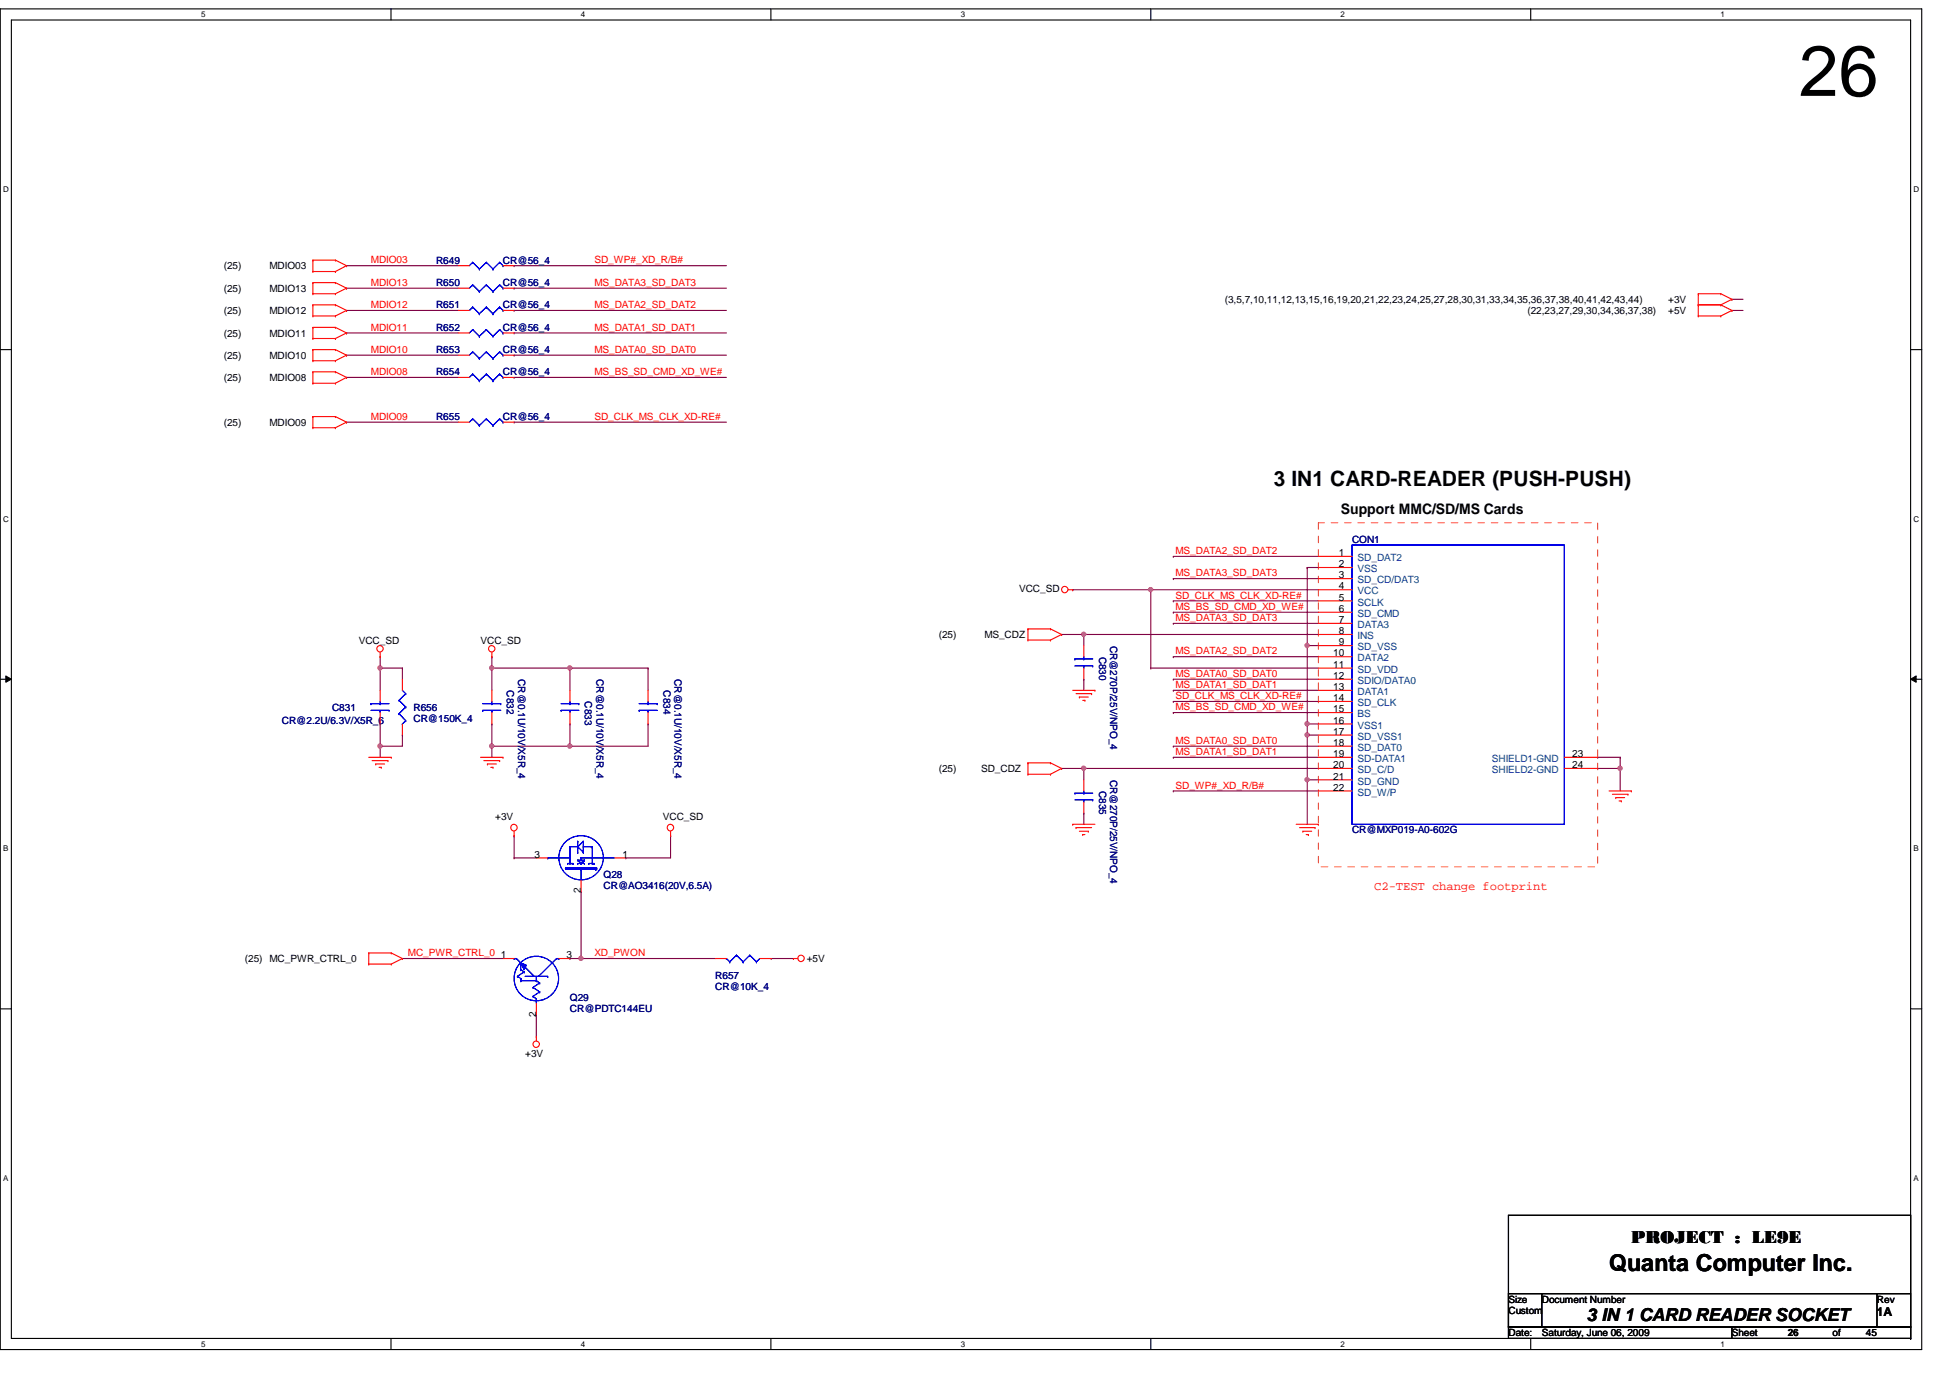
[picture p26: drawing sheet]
<svg xmlns="http://www.w3.org/2000/svg" width="297mm" height="210mm" viewBox="0 0 297 210" stroke-linecap="round" stroke-linejoin="round" font-family="sans-serif">
<defs><g id="words">
<text font-size="10.9" x="274" y="14.6">26</text>
<text font-size="3.6" x="245.1" y="193.5">Quanta Computer Inc.</text>
<text font-size="3.2" x="194.1" y="74.1">3 IN1 CARD-READER (PUSH-PUSH)</text>
<g font-size="2.7">
<text x="248.5" y="189.4">PROJECT : LE9E</text>
<text x="241.7" y="201.3">3 IN 1 CARD READER SOCKET</text>
</g>
<text font-size="2.2" x="204.3" y="78.3">Support MMC/SD/MS Cards</text>
<text font-size="1.9" fill="#f00" x="209.3" y="135.6">C2-TEST change footprint</text>
<text font-size="1.9" x="285.9" y="200.4">1A</text>
<g font-size="1.5">
<text x="34.1" y="41">(25)</text>
<text x="41.1" y="41">MDIO03</text>
<text x="34.1" y="47.8">(25)</text>
<text x="34.1" y="44.4">(25)</text>
<text x="41.1" y="47.8">MDIO12</text>
<text x="41.1" y="44.4">MDIO13</text>
<text x="186.6" y="46.1">(3,5,7,10,11,12,13,15,16,19,20,21,22,23,24,25,27,28,30,31,33,34,35,36,37,38,40,41,42,43,44)</text>
<text x="232.7" y="47.8">(22,23,27,29,30,34,36,37,38)</text>
<text x="254.1" y="46.1">+3V</text>
<text x="254.1" y="47.8">+5V</text>
<text x="34.1" y="51.3">(25)</text>
<text x="41.1" y="51.3">MDIO11</text>
<text x="34.1" y="58">(25)</text>
<text x="34.1" y="54.7">(25)</text>
<text x="41.1" y="58">MDIO08</text>
<text x="41.1" y="54.7">MDIO10</text>
<text x="34.1" y="64.9">(25)</text>
<text x="41.1" y="64.9">MDIO09</text>
<text x="203.9" y="84.7">1</text>
<text x="203.9" y="86.4">2</text>
<text x="203.9" y="88.1">3</text>
<text x="203.9" y="89.8">4</text>
<text x="155.2" y="90.2">VCC_SD</text>
<text x="203.9" y="91.5">5</text>
<text x="203.9" y="93.2">6</text>
<text x="203.9" y="94.9">7</text>
<text x="54.6" y="98">VCC_SD</text>
<text x="73.2" y="98">VCC_SD</text>
<text x="143" y="97.2">(25)</text>
<text x="149.9" y="97.2">MS_CDZ</text>
<text x="203.1" y="100">10</text>
<text x="203.1" y="101.7">11</text>
<text x="203.9" y="96.6">8</text>
<text x="203.9" y="98.3">9</text>
<text x="203.1" y="106.8">14</text>
<text x="203.1" y="105.1">13</text>
<text x="203.1" y="103.4">12</text>
<text x="203.1" y="110.2">16</text>
<text x="203.1" y="108.5">15</text>
<text x="203.1" y="111.9">17</text>
<text x="203.1" y="113.6">18</text>
<text x="143" y="117.6">(25)</text>
<text x="149.4" y="117.6">SD_CDZ</text>
<text x="203.1" y="117">20</text>
<text x="203.1" y="115.3">19</text>
<text x="203.1" y="118.7">21</text>
<text x="239.5" y="115.3">23</text>
<text x="239.5" y="117">24</text>
<text x="75.4" y="124.9">+3V</text>
<text x="101" y="124.9">VCC_SD</text>
<text x="203.1" y="120.4">22</text>
<text x="81.4" y="130.6">3</text>
<text x="94.8" y="130.6">1</text>
<text x="88.5" y="136.1" transform="rotate(-90 88.5 136.1)">2</text>
<text x="37.3" y="146.6">(25) MC_PWR_CTRL_0</text>
<text x="76.3" y="146">1</text>
<text x="86.3" y="146">3</text>
<text x="122.9" y="146.6">+5V</text>
<text x="81.7" y="154.9" transform="rotate(-90 81.7 154.9)">2</text>
<text x="80" y="161">+3V</text>
<text x="229.8" y="200.2">Custom</text>
<text x="229.8" y="198.5">Size</text>
<text x="229.8" y="203.5">Date:</text>
<text x="234.9" y="203.5">Saturday, June 06, 2009</text>
<text x="234.9" y="198.5">Document Number</text>
<text x="263.8" y="203.5">Sheet</text>
<text x="272.3" y="203.6">26</text>
<text x="279.1" y="203.5">of</text>
<text x="284.2" y="203.5">45</text>
<text x="285.9" y="198.5">Rev</text>
</g>
<g font-size="1.5" fill="#f00">
<text x="56.5" y="40.1">MDIO03</text>
<text x="90.5" y="40.1">SD_WP#_XD_R/B#</text>
<text x="56.5" y="46.9">MDIO12</text>
<text x="56.5" y="43.6">MDIO13</text>
<text x="90.5" y="46.9">MS_DATA2_SD_DAT2</text>
<text x="90.5" y="43.6">MS_DATA3_SD_DAT3</text>
<text x="56.5" y="53.8">MDIO10</text>
<text x="56.5" y="50.4">MDIO11</text>
<text x="90.5" y="50.4">MS_DATA1_SD_DAT1</text>
<text x="90.5" y="53.8">MS_DATA0_SD_DAT0</text>
<text x="56.5" y="57.1">MDIO08</text>
<text x="90.5" y="57.1">MS_BS_SD_CMD_XD_WE#</text>
<text x="56.5" y="64">MDIO09</text>
<text x="90.5" y="64">SD_CLK_MS_CLK_XD-RE#</text>
<text x="179.1" y="84.4">MS_DATA2_SD_DAT2</text>
<text x="179.1" y="87.8">MS_DATA3_SD_DAT3</text>
<text x="179.1" y="94.6">MS_DATA3_SD_DAT3</text>
<text x="179.1" y="91.2">SD_CLK_MS_CLK_XD-RE#</text>
<text x="179.1" y="92.9">MS_BS_SD_CMD_XD_WE#</text>
<text x="179.1" y="99.7">MS_DATA2_SD_DAT2</text>
<text x="179.1" y="104.8">MS_DATA1_SD_DAT1</text>
<text x="179.1" y="106.5">SD_CLK_MS_CLK_XD-RE#</text>
<text x="179.1" y="103.1">MS_DATA0_SD_DAT0</text>
<text x="179.1" y="113.3">MS_DATA0_SD_DAT0</text>
<text x="179.1" y="108.2">MS_BS_SD_CMD_XD_WE#</text>
<text x="179.1" y="115">MS_DATA1_SD_DAT1</text>
<text x="179.1" y="120.1">SD_WP#_XD_R/B#</text>
<text x="62.1" y="145.7">MC_PWR_CTRL_0</text>
<text x="90.5" y="145.7">XD_PWON</text>
</g>
<g font-size="1.5" fill="#000080">
<text x="66.4" y="40.2">R649</text>
<text x="76.6" y="40.2">CR@56_4</text>
<text x="66.4" y="47">R651</text>
<text x="66.4" y="43.6">R650</text>
<text x="76.6" y="47">CR@56_4</text>
<text x="76.6" y="43.6">CR@56_4</text>
<text x="66.4" y="53.8">R653</text>
<text x="66.4" y="50.4">R652</text>
<text x="76.6" y="53.8">CR@56_4</text>
<text x="76.6" y="50.4">CR@56_4</text>
<text x="66.4" y="57.2">R654</text>
<text x="76.6" y="57.2">CR@56_4</text>
<text x="66.4" y="64">R655</text>
<text x="76.6" y="64">CR@56_4</text>
<text x="205.9" y="82.7">CON1</text>
<text x="167.4" y="100" transform="rotate(90 167.4 100)">C830</text>
<text x="169.1" y="98.3" transform="rotate(90 169.1 98.3)">CR@270P/25V/NPO_4</text>
<text x="77.2" y="105.2" transform="rotate(90 77.2 105.2)">C832</text>
<text x="78.9" y="103.5" transform="rotate(90 78.9 103.5)">CR@0.1U/10V/X5R_4</text>
<text x="89.1" y="106.8" transform="rotate(90 89.1 106.8)">C833</text>
<text x="90.8" y="103.5" transform="rotate(90 90.8 103.5)">CR@0.1U/10V/X5R_4</text>
<text x="101" y="105.2" transform="rotate(90 101 105.2)">C834</text>
<text x="102.7" y="103.5" transform="rotate(90 102.7 103.5)">CR@0.1U/10V/X5R_4</text>
<text x="42.9" y="110.3">CR@2.2U/6.3V/X5R_6</text>
<text x="50.6" y="108.2">C831</text>
<text x="63" y="108.2">R656</text>
<text x="63" y="109.9">CR@150K_4</text>
<text x="169.1" y="118.8" transform="rotate(90 169.1 118.8)">CR@270P/25V/NPO_4</text>
<text x="167.4" y="120.5" transform="rotate(90 167.4 120.5)">C835</text>
<text x="205.9" y="127">CR@MXP019-A0-602G</text>
<text x="91.9" y="133.8">Q28</text>
<text x="91.9" y="135.5">CR@AO3416(20V,6.5A)</text>
<text x="109" y="149.1">R657</text>
<text x="86.8" y="152.5">Q29</text>
<text x="86.8" y="154.2">CR@PDTC144EU</text>
<text x="109" y="150.8">CR@10K_4</text>
</g>
<g font-size="1.5" fill="#004080">
<text x="206.8" y="85.5">SD_DAT2</text>
<text x="206.8" y="87.2">VSS</text>
<text x="206.8" y="88.9">SD_CD/DAT3</text>
<text x="206.8" y="90.6">VCC</text>
<text x="206.8" y="92.2">SCLK</text>
<text x="206.8" y="94">SD_CMD</text>
<text x="206.8" y="95.7">DATA3</text>
<text x="206.8" y="97.4">INS</text>
<text x="206.8" y="99.1">SD_VSS</text>
<text x="206.8" y="100.8">DATA2</text>
<text x="206.8" y="107.6">SD_CLK</text>
<text x="206.8" y="105.9">DATA1</text>
<text x="206.8" y="104.2">SDIO/DATA0</text>
<text x="206.8" y="102.5">SD_VDD</text>
<text x="206.8" y="111">VSS1</text>
<text x="206.8" y="109.3">BS</text>
<text x="206.8" y="112.7">SD_VSS1</text>
<text x="206.8" y="117.8">SD_C/D</text>
<text x="206.8" y="116.1">SD-DATA1</text>
<text x="206.8" y="114.4">SD_DAT0</text>
<text x="206.8" y="119.5">SD_GND</text>
<text x="227.2" y="116.1">SHIELD1-GND</text>
<text x="227.2" y="117.8">SHIELD2-GND</text>
<text x="206.8" y="121.2">SD_W/P</text>
</g>
<g font-size="1.2">
<text x="30.6" y="2.6">5</text>
<text x="88.5" y="2.6">4</text>
<text x="146.3" y="2.6">3</text>
<text x="204.2" y="2.6">2</text>
<text x="262.1" y="2.6">1</text>
<text x=".5" y="29.3">D</text>
<text x="291.5" y="29.3">D</text>
<text x=".5" y="79.5">C</text>
<text x="291.5" y="79.5">C</text>
<text x=".5" y="129.7">B</text>
<text x="291.5" y="129.7">B</text>
<text x=".5" y="179.9">A</text>
<text x="291.5" y="179.9">A</text>
<text x="30.6" y="205.1">5</text>
<text x="88.5" y="205.1">4</text>
<text x="146.3" y="205.1">3</text>
<text x="204.2" y="205.1">2</text>
<text x="262.1" y="205.1">1</text>
</g>
</g></defs>
<path d="M0 1.4h292.7v204.2h-292.7zM1.7 3h289.3v200.9h-289.3z" fill="none" stroke="#000" stroke-width=".17"/>
<g fill="#fff">
<path d="M30.6 1.5h.7v1.4h-.7z"/>
<path d="M30.6 204h.7v1.4h-.7z"/>
</g>
<path d="M59.6 1.4v1.6M59.6 203.9v1.7" fill="none" stroke="#000" stroke-width=".17"/>
<g fill="#fff">
<path d="M88.5 1.5h.6v1.4h-.6z"/>
<path d="M88.5 204h.6v1.4h-.6z"/>
</g>
<path d="M117.4 1.4v1.6M117.4 203.9v1.7" fill="none" stroke="#000" stroke-width=".17"/>
<g fill="#fff">
<path d="M146.3 1.5h.7v1.4h-.7z"/>
<path d="M146.3 204h.7v1.4h-.7z"/>
</g>
<path d="M175.3 1.4v1.6M175.3 203.9v1.7" fill="none" stroke="#000" stroke-width=".17"/>
<g fill="#fff">
<path d="M204.2 1.5h.6v1.4h-.6z"/>
<path d="M204.2 204h.6v1.4h-.6z"/>
</g>
<path d="M233.2 1.4v1.6M233.2 203.9v1.7" fill="none" stroke="#000" stroke-width=".17"/>
<g fill="#fff">
<path d="M262.1 1.5h.6v1.4h-.6z"/>
<path d="M262.1 204h.6v1.4h-.6z"/>
<path d="M.5 28.2h.8v1.3h-.8z"/>
<path d="M291.5 28.2h.8v1.3h-.8z"/>
<path d="M.5 78.4h.8v1.3h-.8z"/>
<path d="M291.5 78.4h.8v1.3h-.8z"/>
</g>
<path d="M0 53.3h1.7M291 53.3h1.7" fill="none" stroke="#000" stroke-width=".17"/>
<g fill="#fff">
<path d="M.5 128.6h.7v1.3h-.7z"/>
<path d="M291.5 128.6h.7v1.3h-.7z"/>
</g>
<path d="M0 103.5h1.7M291 103.5h1.7" fill="none" stroke="#000" stroke-width=".17"/>
<path d="M.9 103l.8 .5-.8 .4zM291 103.5l.9-.5v.9z" fill="#000"/>
<path d="M.9 103l.8 .5-.8 .4zM291 103.5l.9-.5v.9z" fill="none" stroke="#000" stroke-width=".15"/>
<g fill="#fff">
<path d="M.5 178.8h.7v1.3h-.7z"/>
<path d="M291.5 178.8h.7v1.3h-.7z"/>
</g>
<path d="M0 153.7h1.7M291 153.7h1.7" fill="none" stroke="#000" stroke-width=".17"/>
<g fill="none" stroke="#800040" stroke-width=".17">
<path d="M52.8 54.1h.1M52.8 47.3h.1M52.8 43.9h.1M52.8 57.5h.1M52.8 40.5h.1M52.8 50.7h.1M52.8 57.5h17M52.8 50.7h17M52.8 54.1h17M52.8 47.3h17M52.8 43.9h17M52.8 40.5h17"/>
<path d="M78.3 57.5h.1M78.3 50.7h.1M78.3 47.3h.1M78.3 40.5h.1M78.3 54.1h.1M78.3 43.9h.1M78.3 57.5h32.4M78.3 50.7h32.4M78.3 54.1h32.4M78.3 47.3h32.4M78.3 43.9h32.4M78.3 40.5h32.4"/>
<path d="M78.3 64.3h.1M78.3 64.3h32.4M74.9 101.8h.1M74.9 101.8h11.9"/>
</g>
<circle cx="86.8" cy="101.7" r=".32" fill="#f0f"/>
<circle cx="86.8" cy="101.7" r=".32" fill="none" stroke="#f0f" stroke-width=".17"/>
<circle cx="74.9" cy="101.7" r=".32" fill="#f0f"/>
<circle cx="74.9" cy="101.7" r=".32" fill="none" stroke="#f0f" stroke-width=".17"/>
<path d="M61.3 101.8h.1M61.3 101.8v1.7M86.8 101.8h.1M86.8 101.8h11.9M95.3 130.7h.1M102.1 127.3h.1M102.1 127.3v3.4h-6.8M88.5 146h.1M88.5 146h20.5" fill="none" stroke="#800040" stroke-width=".17"/>
<circle cx="88.5" cy="146" r=".32" fill="#f0f"/>
<circle cx="88.5" cy="146" r=".32" fill="none" stroke="#f0f" stroke-width=".17"/>
<path d="M57.9 101.8h.1M57.9 101.8v3.4M61.3 112h.1M61.3 112v1.7M86.8 101.8h.1M86.8 101.8v3.4M78.3 127.3h.1M78.3 127.3v3.4" fill="none" stroke="#800040" stroke-width=".17"/>
<circle cx="57.9" cy="101.7" r=".32" fill="#f0f"/>
<circle cx="57.9" cy="101.7" r=".32" fill="none" stroke="#f0f" stroke-width=".17"/>
<g fill="none" stroke="#800040" stroke-width=".17">
<path d="M74.9 100h.1M74.9 113.7h.1M74.9 100v1.8M74.9 113.7h11.9M98.7 101.8h.1M98.7 101.8v3.4M78.3 130.7h.1M78.3 130.7h3.4M88.5 135.8h.1M88.5 135.8v10.2M61.3 146h.1M61.3 146h15.3"/>
<path d="M117.5 146h.1M117.5 146h3.4"/>
</g>
<circle cx="86.8" cy="113.6" r=".32" fill="#f0f"/>
<circle cx="86.8" cy="113.6" r=".32" fill="none" stroke="#f0f" stroke-width=".17"/>
<circle cx="74.9" cy="113.6" r=".32" fill="#f0f"/>
<circle cx="74.9" cy="113.6" r=".32" fill="none" stroke="#f0f" stroke-width=".17"/>
<path d="M57.9 101.8h.1M57.9 113.7h.1M57.9 101.8h3.4M57.9 113.7v1.7M74.9 101.8h.1M74.9 101.8v3.4M98.7 110.3h.1M98.7 110.3v3.4M81.7 154.5h.1M81.7 154.5v3.4" fill="none" stroke="#800040" stroke-width=".17"/>
<circle cx="57.9" cy="113.6" r=".32" fill="#f0f"/>
<circle cx="57.9" cy="113.6" r=".32" fill="none" stroke="#f0f" stroke-width=".17"/>
<g fill="none" stroke="#800040" stroke-width=".17">
<path d="M165.1 96.6h.1M165.1 96.6h35.7M57.9 113.7h.1M57.9 113.7h3.4M74.9 110.3h.1M74.9 113.7h.1M74.9 110.3v5.1M86.8 110.3h.1M86.8 113.7h.1M86.8 110.3v3.4M86.8 113.7h11.9M165.1 103.5h.1"/>
<path d="M165.1 103.5v1.7M165.1 123.9h.1M165.1 123.9v1.7"/>
</g>
<circle cx="165.1" cy="96.6" r=".32" fill="#f0f"/>
<circle cx="165.1" cy="96.6" r=".32" fill="none" stroke="#f0f" stroke-width=".17"/>
<g fill="none" stroke="#800040" stroke-width=".17">
<path d="M165.1 96.6h.1M165.1 96.6v1.7M178.7 95h.1M178.7 95h22.1M165.1 117.1h.1M165.1 117.1v1.7M165.1 117.1h35.7M175.3 101.8h.1M175.3 101.8h25.5M178.7 115.4h.1M178.7 105.2h.1M178.7 100h.1"/>
<path d="M178.7 115.4h22.1M178.7 105.2h22.1M178.7 100h22.1"/>
</g>
<circle cx="165.1" cy="117" r=".32" fill="#f0f"/>
<circle cx="165.1" cy="117" r=".32" fill="none" stroke="#f0f" stroke-width=".17"/>
<g fill="none" stroke="#800040" stroke-width=".17">
<path d="M263.8 45.6h.1M263.8 47.3h.1M263.8 45.6h1.7M263.8 47.3h1.7M52.8 64.3h.1M52.8 64.3h17M175.3 89.8h.1M175.3 89.8h25.5M178.7 84.8h.1M178.7 88.1h.1M178.7 84.8h22.1M178.7 88.1h22.1"/>
<path d="M57.9 110.3h.1M57.9 100h.1M57.9 100v1.8M57.9 110.3v3.4M178.7 106.8h.1M178.7 113.7h.1M178.7 103.5h.1M178.7 108.5h.1M178.7 106.8h22.1M178.7 113.7h22.1M178.7 103.5h22.1M178.7 108.5h22.1"/>
<path d="M178.7 120.5h.1M178.7 120.5h22.1"/>
</g>
<circle cx="175.3" cy="89.8" r=".32" fill="#f0f"/>
<circle cx="175.3" cy="89.8" r=".32" fill="none" stroke="#f0f" stroke-width=".17"/>
<g fill="none" stroke="#800040" stroke-width=".17">
<path d="M161.7 96.6h.1M161.7 96.6h3.4M178.7 91.5h.1M178.7 93.3h.1M178.7 91.5h22.1M178.7 93.3h22.1M161.7 117.1h.1M161.7 117.1h3.4M243.4 115.4h.1M243.4 117.1h.1M243.4 117.1h3.4M243.4 115.4h3.4"/>
<path d="M246.8 117.1h.1M246.8 117.1v3.4"/>
</g>
<circle cx="246.8" cy="117" r=".32" fill="#f0f"/>
<circle cx="246.8" cy="117" r=".32" fill="none" stroke="#f0f" stroke-width=".17"/>
<path d="M199.1 118.8h.1M199.1 112h.1M199.1 118.8h1.7M199.1 112v13.6M246.8 115.4h.1M246.8 115.4v1.7" fill="none" stroke="#800040" stroke-width=".17"/>
<circle cx="199.1" cy="118.8" r=".32" fill="#f0f"/>
<circle cx="199.1" cy="118.8" r=".32" fill="none" stroke="#f0f" stroke-width=".17"/>
<circle cx="199.1" cy="111.9" r=".32" fill="#f0f"/>
<circle cx="199.1" cy="111.9" r=".32" fill="none" stroke="#f0f" stroke-width=".17"/>
<path d="M199.1 110.3h.1M199.1 112h.1M199.1 110.3h1.7M199.1 112h1.7M199.1 110.3v1.7" fill="none" stroke="#800040" stroke-width=".17"/>
<circle cx="199.1" cy="110.3" r=".32" fill="#f0f"/>
<circle cx="199.1" cy="110.3" r=".32" fill="none" stroke="#f0f" stroke-width=".17"/>
<path d="M199.1 98.3h.1M199.1 98.3v12" fill="none" stroke="#800040" stroke-width=".17"/>
<circle cx="199.1" cy="98.3" r=".32" fill="#f0f"/>
<circle cx="199.1" cy="98.3" r=".32" fill="none" stroke="#f0f" stroke-width=".17"/>
<path d="M163.4 89.8h.1M163.4 89.8h11.9M175.3 89.8h.1M175.3 89.8v12M199.1 98.3h.1M199.1 86.4h.1M199.1 98.3h1.7M199.1 86.4v11.9M199.1 86.4h1.7M86.8 146h.1M86.8 146h1.7" fill="none" stroke="#800040" stroke-width=".17"/>
<g fill="none" stroke="#f00" stroke-width=".17">
<path d="M47.7 39.6h.1M47.7 39.6h3.4M47.7 39.6v1.8M51.1 39.6h.1M51.1 39.6l1.7 .9M47.7 41.4h.1M47.7 58.4h.1M47.7 56.6h.1M47.7 48.1h.1M47.7 46.4h.1M47.7 51.6h.1M47.7 49.9h.1"/>
<path d="M47.7 54.9h.1M47.7 53.3h.1M47.7 44.7h.1M47.7 43.1h.1M47.7 41.4h3.4M47.7 43.1v1.6M47.7 46.4v1.7M47.7 49.9v1.7M47.7 53.3v1.6M47.7 56.6v1.8M47.7 56.6h3.4M47.7 58.4h3.4"/>
<path d="M47.7 46.4h3.4M47.7 48.1h3.4M47.7 49.9h3.4M47.7 51.6h3.4M47.7 53.3h3.4M47.7 54.9h3.4M47.7 43.1h3.4M47.7 44.7h3.4M51.1 41.4h.1M51.1 56.6h.1M51.1 58.4h.1M51.1 46.4h.1"/>
<path d="M51.1 48.1h.1M51.1 49.9h.1M51.1 51.6h.1M51.1 53.3h.1M51.1 54.9h.1M51.1 43.1h.1M51.1 44.7h.1M51.1 56.6l1.7 .9M51.1 46.4l1.7 .9M51.1 49.9l1.7 .8M51.1 53.3l1.7 .8M51.1 43.1l1.7 .8"/>
<path d="M52.8 40.5h.1M52.8 57.5h.1M52.8 47.3h.1M52.8 50.7h.1M52.8 54.1h.1M52.8 43.9h.1M52.8 40.5l-1.7 .9M52.8 57.5l-1.7 .9M52.8 47.3l-1.7 .8M52.8 50.7l-1.7 .9M52.8 54.1l-1.7 .8M52.8 43.9l-1.7 .8"/>
<path d="M69.8 47.3h1.7M69.8 57.5h1.7M69.8 54.1h1.7M69.8 43.9h1.7M69.8 50.7h1.7M69.8 40.5h1.7M76.6 47.3h1.7M76.6 57.5h1.7M76.6 54.1h1.7M76.6 43.9h1.7M76.6 50.7h1.7M76.6 40.5h1.7"/>
<path d="M258.7 44.7h.1M258.7 46.4h.1M258.7 48.1h.1M258.7 46.4h3.4M258.7 48.1h3.4M258.7 44.7h3.4M258.7 44.7v3.4M262.1 44.7h.1M262.1 46.4h.1M262.1 48.1h.1M262.1 44.7l1.7 .9M262.1 46.4l1.7 .9"/>
<path d="M263.8 45.6h.1M263.8 47.3h.1M263.8 45.6l-1.7 .8M263.8 47.3l-1.7 .8M47.7 65.2h.1M47.7 63.5h.1M47.7 63.5v1.7M47.7 63.5h3.4M47.7 65.2h3.4M51.1 63.5h.1M51.1 65.2h.1M51.1 63.5l1.7 .8"/>
<path d="M52.8 64.3h.1M52.8 64.3l-1.7 .9M69.8 64.3h1.7M76.6 64.3h1.7M57.9 99.4v.6M74.9 99.4v.6M156.6 97.5h.1M156.6 95.8h.1M156.6 95.8v1.7M156.6 95.8h3.4M156.6 97.5h3.4M160 95.8h.1"/>
<path d="M160 97.5h.1M160 95.8l1.7 .8M161.7 96.6h.1M161.7 96.6l-1.7 .9M162.7 89.8h.7M163.4 89.8h.1M165.1 98.3v1.7M200.8 89.8h5.1M200.8 84.8h5.1M200.8 86.4h5.1M200.8 88.1h5.1M200.8 91.5h5.1"/>
<path d="M200.8 93.3h5.1M200.8 95h5.1M200.8 96.6h5.1M200.8 98.3h5.1M56.2 115.4h3.4M56.7 115.9h2.4M57.2 116.4h.1M57.2 116.4h1.4M57.7 116.9h.4M57.9 100h.1M57.9 105.2v1.6M57.9 108.5v1.8"/>
<path d="M58.1 116.9h.1M59.1 115.9h.1M59.6 115.4h.1M73.2 115.4h3.4M73.7 115.9h2.4M74.2 116.4h.1M74.2 116.4h1.4M74.8 116.9h.3M74.9 100h.1M74.9 105.2v1.6M74.9 108.5v1.8M75.1 116.9h.1"/>
<path d="M76.1 115.9h.1M76.6 115.4h.1M86.8 105.2v1.6M86.8 108.5v1.8M98.7 105.2v1.6M98.7 108.5v1.8M156.6 117.9h.1M156.6 116.2h.1M156.6 116.2h3.4M156.6 117.9h3.4M156.6 116.2v1.7M160 116.2h.1"/>
<path d="M160 117.9h.1M160 116.2l1.7 .9M161.7 117.1h.1M161.7 117.1l-1.7 .8M163.4 105.2h3.4M163.9 105.7h2.4M164.4 106.2h.1M164.4 106.2h1.4M164.9 106.7h.4M165.1 101.8v1.7M165.1 118.8v1.7M165.3 106.7h.1"/>
<path d="M166.3 105.7h.1M166.8 105.2h.1M200.8 115.4h5.1M200.8 105.2h5.1M200.8 100h5.1M200.8 110.3h5.1M200.8 108.5h5.1M200.8 106.8h5.1M200.8 103.5h5.1M200.8 101.8h5.1M200.8 112h5.1M200.8 117.1h5.1"/>
<path d="M200.8 113.7h5.1M200.8 118.8h5.1M238.3 115.4h5.1M238.3 117.1h5.1M78.3 127.3h.1M78.3 126.6v.7M81.7 130.7h1.7M88.5 134.1v1.7M93.6 130.7h1.7M102.1 127.3h.1M102.1 126.6v.7M163.4 125.6h.1"/>
<path d="M163.4 125.6h3.4M163.9 126.1h.1M163.9 126.1h2.4M164.4 126.6h1.4M164.9 127.1h.1M164.9 127.1h.4M165.1 122.2v1.7M165.8 126.6h.1M197.4 125.6h3.4M197.9 126.1h2.4M198.5 126.6h.1M198.5 126.6h1.3"/>
<path d="M199 127.1h.3M199.3 127.1h.1M200.3 126.1h.1M200.8 125.6h.1M200.8 120.5h5.1M245.1 120.5h3.4M245.6 121h2.4M246.1 121.5h.1M246.1 121.5h1.4M246.6 122h.4M247 122h.1M248 121h.1"/>
<path d="M248.5 120.5h.1M56.2 146.9h.1M56.2 145.2h.1M56.2 145.2h3.4M56.2 146.9h3.4M56.2 145.2v1.7M59.6 145.2h.1M59.6 146.9h.1M59.6 145.2l1.7 .8M61.3 146h.1M61.3 146l-1.7 .9M81.7 157.9h.1"/>
<path d="M81.7 157.9v.7M109 146h1.7M115.7 146h1.8M120.9 146h.1M120.9 146h.6"/>
<circle cx="57.9" cy="98.8" r=".49"/>
<circle cx="74.9" cy="98.8" r=".49"/>
<circle cx="162.2" cy="89.8" r=".49"/>
<circle cx="78.3" cy="126.1" r=".5"/>
<circle cx="102.1" cy="126.1" r=".5"/>
<circle cx="81.7" cy="159.1" r=".49"/>
<circle cx="122" cy="146" r=".49"/>
</g>
<path d="M229.8 185.1h61.2v17h-61.2zM229.8 197.1h61.2v5h-61.2zM234.9 197.1h.1M234.9 197.1v5M285.9 197.1h.1M285.9 197.1v5M229.8 202.1h61.2v1.8h-61.2zM263.8 202.1h.1M263.8 202.1v1.8M291 203.9h.1M291 202.1v1.8" fill="none" stroke="#000" stroke-width=".17"/>
<path d="M200.8 79.6h42.6v52.4h-42.6z" fill="none" stroke="#ff8000" stroke-width=".15" stroke-dasharray="1 1 1 1 1 1 1 1"/>
<g fill="none" stroke="#00f" stroke-width=".17">
<path d="M72 40h.1M72 40l-.5 .5M72 40l1 1M74.1 40h.1M74.1 40l-1.1 1M74.1 40l1 1M76.1 40h.1M76.1 40l-1 1M76.1 40l.5 .5M72 46.8h.1M72 57h.1M72 53.6h.1"/>
<path d="M72 43.4h.1M72 50.2h.1M72 46.8l-.5 .5M72 46.8l1 1M72 57l-.5 .5M72 57l1 1M72 53.6l-.5 .5M72 53.6l1 1M72 43.4l-.5 .5M72 43.4l1 1M72 50.2l-.5 .5M72 50.2l1 1"/>
<path d="M73 47.8h.1M73 58h.1M73 54.6h.1M73 44.4h.1M73 51.2h.1M73 41h.1M74.1 46.8h.1M74.1 57h.1M74.1 53.6h.1M74.1 43.4h.1M74.1 50.2h.1M74.1 46.8l-1.1 1"/>
<path d="M74.1 46.8l1 1M74.1 57l-1.1 1M74.1 57l1 1M74.1 53.6l-1.1 1M74.1 53.6l1 1M74.1 43.4l-1.1 1M74.1 43.4l1 1M74.1 50.2l-1.1 1M74.1 50.2l1 1M75.1 47.8h.1M75.1 58h.1M75.1 54.6h.1"/>
<path d="M75.1 44.4h.1M75.1 51.2h.1M75.1 41h.1M76.1 46.8h.1M76.1 57h.1M76.1 53.6h.1M76.1 43.4h.1M76.1 50.2h.1M76.1 46.8l-1 1M76.1 46.8l.5 .5M76.1 57l-1 1M76.1 57l.5 .5"/>
<path d="M76.1 53.6l-1 1M76.1 53.6l.5 .5M76.1 43.4l-1 1M76.1 43.4l.5 .5M76.1 50.2l-1 1M76.1 50.2l.5 .5M76.6 47.3h.1M76.6 57.5h.1M76.6 54.1h.1M76.6 43.9h.1M76.6 50.7h.1M76.6 40.5h.1"/>
<path d="M72 63.8h.1M72 63.8l-.5 .5M72 63.8l1 1M73 64.8h.1M74.1 63.8h.1M74.1 63.8l-1.1 1M74.1 63.8l1 1M75.1 64.8h.1M76.1 63.8h.1M76.1 63.8l-1 1M76.1 63.8l.5 .5M76.6 64.3h.1"/>
<path d="M205.9 83h32.4v42.6h-32.4zM56.5 107.2h.1M56.5 107.2h2.8M56.5 108.2h2.8M57.9 108.2h.1M57.9 107.2h.1M57.9 106.8v.4M57.9 108.2v.3M59.3 108.2h.1M73.5 108.2h.1M73.5 107.2h2.8M73.5 108.2h2.8"/>
<path d="M74.9 108.2h.1M74.9 107.2h.1M74.9 106.8v.4M74.9 108.2v.3M76.3 107.2h.1M85.5 108.2h.1M85.5 107.2h2.7M85.5 108.2h2.7M86.8 108.2h.1M86.8 107.2h.1M86.8 106.8v.4M86.8 108.2v.3"/>
<path d="M88.2 107.2h.1M97.4 108.2h.1M97.4 107.2h2.7M97.4 108.2h2.7M98.7 108.2h.1M98.7 107.2h.1M98.7 106.8v.4M98.7 108.2v.3M100.1 107.2h.1M163.7 100.4h.1M163.7 101.4h2.8M163.7 100.4h2.8"/>
<path d="M165.1 100.4h.1M165.1 101.4h.1M165.1 100v.4M165.1 101.4v.4M166.5 101.4h.1M83.4 130.7h.1M83.4 130.7h3.4M86.1 132.2h.1M86.1 132.2v.2h4.8M86.1 132.2h4.8M86.5 131.5h.1M86.5 131.5h.8"/>
<path d="M86.8 131.5h.1M86.8 129h.1M86.8 129v2.5M86.8 129h1.2M87.2 131.5h.1M87.3 131.5h.1M88 129h.1M88 131h.1M88 131.5h.1M88 128.1h.1M88 129.8h.1M88 131l.5 .5"/>
<path d="M88 129l.9 .8M88 131h1M88 131.5h1M88 128.1v1.7M88.5 130.7h.1M88.5 132.4h.1M88.5 131.5h.1M88.5 131h.1M88.5 130.7h5.1M88.5 130.7v.3M88.5 132.4v1.7M88.9 129h.1"/>
<path d="M88.9 128.1h.1M88.9 129.7h.1M88.9 129.8h.1M88.9 129.5h.1M88.9 131.2h.1M88.9 129h1.3M88.9 128.1l-.9 .9M88.9 128.1v1.7M89 131h.1M89 131.5h.1M89 131l-.5 .5M89.7 131.5h.1"/>
<path d="M89.7 131.5h.8M90.2 129h.1M90.2 131.5h.1M90.2 129v2.5M90.4 131.5h.1M90.5 132.2h.1M90.5 131.5h.1M90.7 132.4h.1M90.9 132.2h.1M90.9 132.4h.1M90.9 132.2v.2M163.7 120.8h.1"/>
<path d="M163.7 121.8h2.8M163.7 120.8h2.8M165.1 120.8h.1M165.1 121.8h.1M165.1 120.5v.3M165.1 121.8v.4M166.5 121.8h.1M110.7 146h.1M110.7 146l.5 .5M111.2 146.5h.1M112.2 145.5h.1M112.2 145.5l1 1"/>
<path d="M112.2 145.5l-1 1M113.2 146.5h.1M114.2 145.5h.1M114.2 145.5l1 1M114.2 145.5l-1 1M115.2 146.5h.1M115.7 146l-.5 .5"/>
<circle cx="88.5" cy="130.7" r="3.4"/>
</g>
<path d="M79.3 146.7l.9 .3-.4 .7z" fill="#00f"/>
<g fill="none" stroke="#00f" stroke-width=".17">
<path d="M78.3 146h.1M78.3 146h.4M78.7 146h.1M78.7 146l.6 .7M78.8 148.7h.1M78.8 148.7l.5 .4M79.3 146.7l.9 .3-.4 .7zM79.3 149.4h.1M79.3 149.1h.1M79.3 147.7h.1M79.3 146.7h.1M79.3 149.4h2.4"/>
<path d="M79.3 146.7v1M79.3 149.1v.3M79.3 147.7l.5 .3M79.8 148h.1M79.8 148l-1 .7M80 147.4h.1M80 148.7h3.4M80 147.4l1.4 1.3M81.2 151.8h.1M81.2 150.4h.1M81.2 151.8l.5 .3M81.2 150.4l1 .7"/>
<path d="M81.7 152.1h.1M81.7 149.4h.1M81.7 148.7h.1M81.7 148.7v.7M81.7 152.1v.7M81.7 149.4l.5 .3M82.2 151.1h.1M82.2 149.7h.1M82.2 151.1l-1 .7M82.2 149.7l-1 .7M83.4 148.7h.1M84.8 146h.1"/>
<path d="M84.8 146h.3M84.8 146l-2.8 2.7M85.1 146h.1"/>
<circle cx="81.7" cy="149.1" r="3.4"/>
</g>
<path d="M79.3 146.7l.9 .3-.4 .7z" fill="#00f"/>
<g fill="none" stroke="#00f" stroke-width=".17">
<path d="M60.8 106.7h.1M60.8 108.7h.1M60.8 106.7l1 1M60.8 108.7l1 1.1M61.3 110.3h.1M61.3 105.2l.5 .5M61.8 105.7h.1M61.8 107.7h.1M61.8 109.8h.1M61.8 105.7l-1 1M61.8 107.7l-1 1M61.8 109.8l-.5 .5"/>
<path d="M78.3 146h.1M78.3 146h.4M78.7 146h.1M78.7 146l.6 .7M78.8 148.7h.1M78.8 148.7l.5 .4M79.3 146.7l.9 .3-.4 .7zM79.3 149.4h.1M79.3 149.1h.1M79.3 147.7h.1M79.3 146.7h.1M79.3 149.4h2.4"/>
<path d="M79.3 146.7v1M79.3 149.1v.3M79.3 147.7l.5 .3M79.8 148h.1M79.8 148l-1 .7M80 147.4h.1M80 148.7h3.4M80 147.4l1.4 1.3M81.2 151.8h.1M81.2 150.4h.1M81.2 151.8l.5 .3M81.2 150.4l1 .7"/>
<path d="M81.7 152.1h.1M81.7 149.4h.1M81.7 148.7h.1M81.7 148.7v.7M81.7 152.1v.7M81.7 149.4l.5 .3M82.2 151.1h.1M82.2 149.7h.1M82.2 151.1l-1 .7M82.2 149.7l-1 .7M83.4 148.7h.1M84.8 146h.1"/>
<path d="M84.8 146h.3M84.8 146l-2.8 2.7M85.1 146h.1"/>
<circle cx="81.7" cy="149.1" r="3.4"/>
</g>
<path d="M61.3 103.5v1.7M61.3 110.3v1.7M76.6 146h1.7M81.7 152.8v1.7M85.1 146h1.7" fill="none" stroke="#f00" stroke-width=".17"/>
<circle cx="86.8" cy="101.7" r=".32" fill="#f0f"/>
<circle cx="86.8" cy="101.7" r=".32" fill="none" stroke="#f0f" stroke-width=".17"/>
<circle cx="74.9" cy="101.7" r=".32" fill="#f0f"/>
<circle cx="74.9" cy="101.7" r=".32" fill="none" stroke="#f0f" stroke-width=".17"/>
<circle cx="88.5" cy="146" r=".32" fill="#f0f"/>
<circle cx="88.5" cy="146" r=".32" fill="none" stroke="#f0f" stroke-width=".17"/>
<circle cx="57.9" cy="101.7" r=".32" fill="#f0f"/>
<circle cx="57.9" cy="101.7" r=".32" fill="none" stroke="#f0f" stroke-width=".17"/>
<circle cx="86.8" cy="113.6" r=".32" fill="#f0f"/>
<circle cx="86.8" cy="113.6" r=".32" fill="none" stroke="#f0f" stroke-width=".17"/>
<circle cx="74.9" cy="113.6" r=".32" fill="#f0f"/>
<circle cx="74.9" cy="113.6" r=".32" fill="none" stroke="#f0f" stroke-width=".17"/>
<circle cx="57.9" cy="113.6" r=".32" fill="#f0f"/>
<circle cx="57.9" cy="113.6" r=".32" fill="none" stroke="#f0f" stroke-width=".17"/>
<circle cx="165.1" cy="96.6" r=".32" fill="#f0f"/>
<circle cx="165.1" cy="96.6" r=".32" fill="none" stroke="#f0f" stroke-width=".17"/>
<circle cx="165.1" cy="117" r=".32" fill="#f0f"/>
<circle cx="165.1" cy="117" r=".32" fill="none" stroke="#f0f" stroke-width=".17"/>
<circle cx="175.3" cy="89.8" r=".32" fill="#f0f"/>
<circle cx="175.3" cy="89.8" r=".32" fill="none" stroke="#f0f" stroke-width=".17"/>
<circle cx="246.8" cy="117" r=".32" fill="#f0f"/>
<circle cx="246.8" cy="117" r=".32" fill="none" stroke="#f0f" stroke-width=".17"/>
<circle cx="199.1" cy="118.8" r=".32" fill="#f0f"/>
<circle cx="199.1" cy="118.8" r=".32" fill="none" stroke="#f0f" stroke-width=".17"/>
<circle cx="199.1" cy="111.9" r=".32" fill="#f0f"/>
<circle cx="199.1" cy="111.9" r=".32" fill="none" stroke="#f0f" stroke-width=".17"/>
<circle cx="199.1" cy="110.3" r=".32" fill="#f0f"/>
<circle cx="199.1" cy="110.3" r=".32" fill="none" stroke="#f0f" stroke-width=".17"/>
<circle cx="199.1" cy="98.3" r=".32" fill="#f0f"/>
<circle cx="199.1" cy="98.3" r=".32" fill="none" stroke="#f0f" stroke-width=".17"/>
<use href="#words"/>
</svg>
